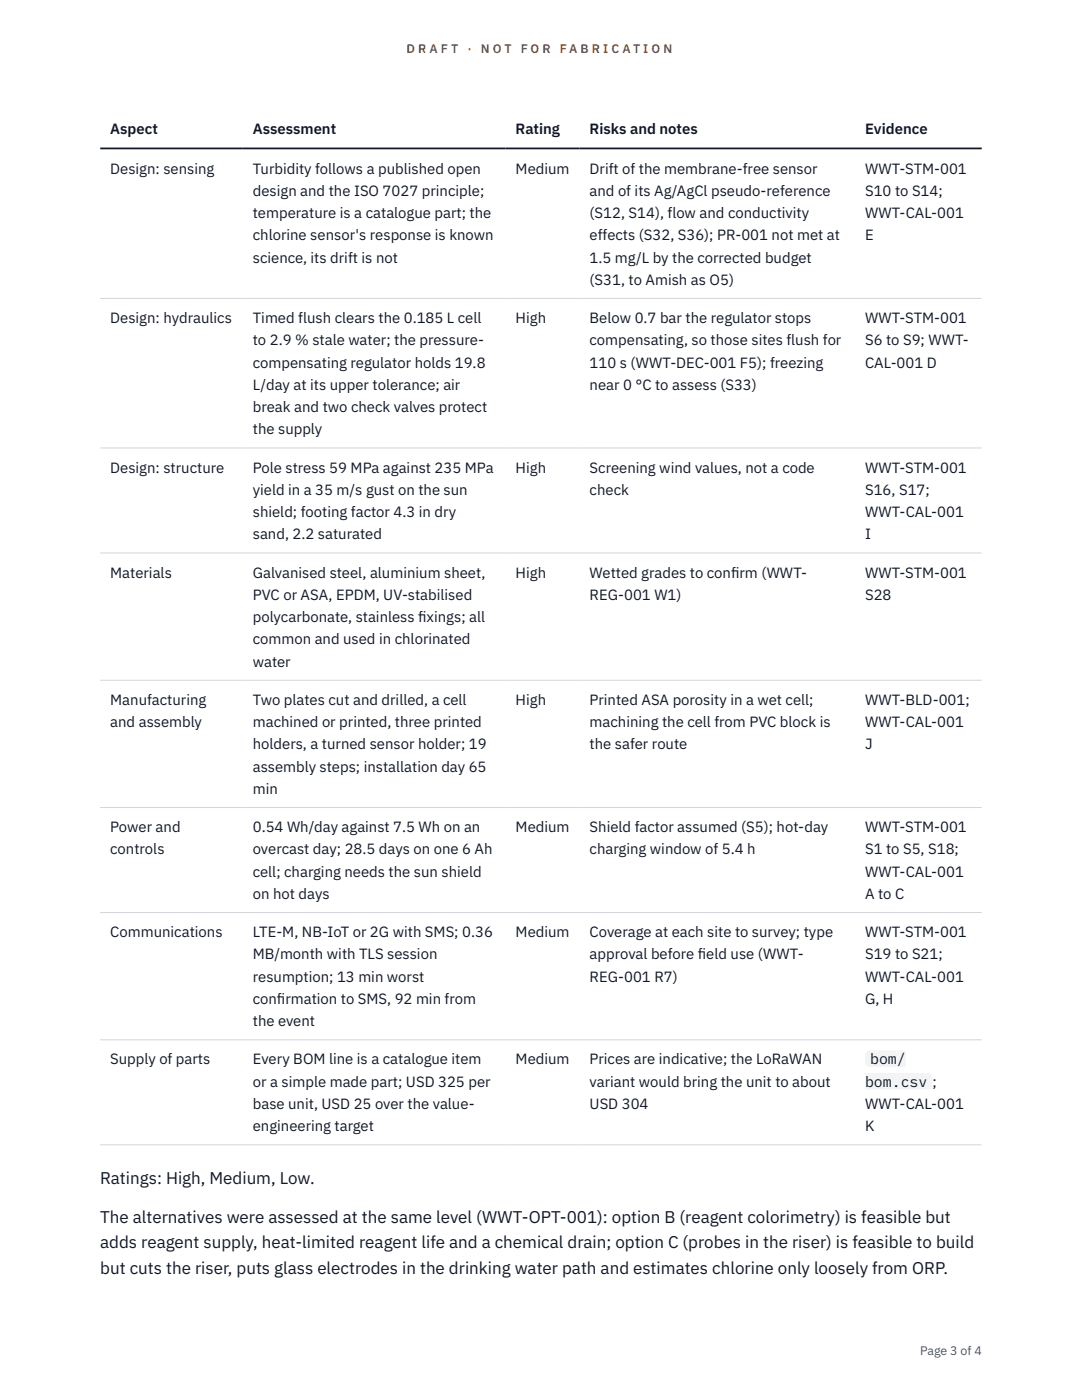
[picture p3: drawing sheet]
<svg xmlns="http://www.w3.org/2000/svg" width="216mm" height="279mm" viewBox="0 0 216 279" stroke-linecap="round" stroke-linejoin="round" font-family="sans-serif">
<defs><g id="words">
<g font-size="3.4" fill="#111827">
<text x="20" y="236.4">Ratings: High, Medium, Low.</text>
<text x="20" y="244.1">The alternatives were assessed at the same level (WWT-OPT-001): option B (reagent colorimetry) is feasible but</text>
<text x="20" y="249.1">adds reagent supply, heat-limited reagent life and a chemical drain; option C (probes in the riser) is feasible to build</text>
<text x="20" y="254.2">but cuts the riser, puts glass electrodes in the drinking water path and estimates chlorine only loosely from ORP.</text>
</g>
<g font-size="3" fill="#111827">
<text x="22" y="26.8">Aspect</text>
<text x="50.4" y="26.8">Assessment</text>
<text x="102.9" y="26.8">Rating</text>
<text x="117.7" y="26.8">Risks and notes</text>
<text x="172.6" y="26.8">Evidence</text>
<text x="22" y="34.6">Design: sensing</text>
<text x="50.4" y="34.6">Turbidity follows a published open</text>
<text x="102.9" y="34.6">Medium</text>
<text x="117.7" y="34.6">Drift of the membrane-free sensor</text>
<text x="172.6" y="34.6">WWT-STM-001</text>
<text x="50.4" y="39.1">design and the ISO 7027 principle;</text>
<text x="117.7" y="39.1">and of its Ag/AgCl pseudo-reference</text>
<text x="172.6" y="39.1">S10 to S14;</text>
<text x="50.4" y="43.5">temperature is a catalogue part; the</text>
<text x="50.4" y="48">chlorine sensor's response is known</text>
<text x="117.7" y="43.5">(S12, S14), flow and conductivity</text>
<text x="117.7" y="48">effects (S32, S36); PR-001 not met at</text>
<text x="172.6" y="43.5">WWT-CAL-001</text>
<text x="172.6" y="48">E</text>
<text x="50.4" y="52.4">science, its drift is not</text>
<text x="117.7" y="52.4">1.5 mg/L by the corrected budget</text>
<text x="117.7" y="56.9">(S31, to Amish as O5)</text>
<text x="22" y="64.5">Design: hydraulics</text>
<text x="50.4" y="64.5">Timed flush clears the 0.185 L cell</text>
<text x="102.9" y="64.5">High</text>
<text x="117.7" y="64.5">Below 0.7 bar the regulator stops</text>
<text x="172.6" y="64.5">WWT-STM-001</text>
<text x="50.4" y="68.9">to 2.9 % stale water; the pressure-</text>
<text x="117.7" y="68.9">compensating, so those sites flush for</text>
<text x="172.6" y="68.9">S6 to S9; WWT-</text>
<text x="50.4" y="73.4">compensating regulator holds 19.8</text>
<text x="50.4" y="77.8">L/day at its upper tolerance; air</text>
<text x="117.7" y="73.4">110 s (WWT-DEC-001 F5); freezing</text>
<text x="117.7" y="77.8">near 0 °C to assess (S33)</text>
<text x="172.6" y="73.4">CAL-001 D</text>
<text x="50.4" y="82.3">break and two check valves protect</text>
<text x="50.4" y="86.7">the supply</text>
<text x="22" y="94.3">Design: structure</text>
<text x="50.4" y="94.3">Pole stress 59 MPa against 235 MPa</text>
<text x="102.9" y="94.3">High</text>
<text x="117.7" y="94.3">Screening wind values, not a code</text>
<text x="172.6" y="94.3">WWT-STM-001</text>
<text x="50.4" y="98.8">yield in a 35 m/s gust on the sun</text>
<text x="117.7" y="98.8">check</text>
<text x="172.6" y="98.8">S16, S17;</text>
<text x="50.4" y="103.2">shield; footing factor 4.3 in dry</text>
<text x="50.4" y="107.7">sand, 2.2 saturated</text>
<text x="172.6" y="103.2">WWT-CAL-001</text>
<text x="172.6" y="107.7">I</text>
<text x="22" y="115.3">Materials</text>
<text x="50.4" y="115.3">Galvanised steel, aluminium sheet,</text>
<text x="50.4" y="119.7">PVC or ASA, EPDM, UV-stabilised</text>
<text x="102.9" y="115.3">High</text>
<text x="117.7" y="115.3">Wetted grades to conf</text>
<text x="117.7" y="119.7">REG-001 W1)</text>
<text x="145.9" y="115.3">irm (WWT-</text>
<text x="172.6" y="115.3">WWT-STM-001</text>
<text x="172.6" y="119.7">S28</text>
<text x="50.4" y="124.2">polycarbonate, stainless f</text>
<text x="83.4" y="124.2">ixings; all</text>
<text x="50.4" y="128.6">common and used in chlorinated</text>
<text x="50.4" y="133.1">water</text>
<text x="22" y="140.7">Manufacturing</text>
<text x="50.4" y="140.7">Two plates cut and drilled, a cell</text>
<text x="102.9" y="140.7">High</text>
<text x="117.7" y="140.7">Printed ASA porosity in a wet cell;</text>
<text x="172.6" y="140.7">WWT-BLD-001;</text>
<text x="22" y="145.1">and assembly</text>
<text x="50.4" y="145.1">machined or printed, three printed</text>
<text x="50.4" y="149.6">holders, a turned sensor holder; 19</text>
<text x="117.7" y="145.1">machining the cell from PVC block is</text>
<text x="117.7" y="149.6">the safer route</text>
<text x="172.6" y="145.1">WWT-CAL-001</text>
<text x="172.6" y="149.6">J</text>
<text x="50.4" y="154">assembly steps; installation day 65</text>
<text x="50.4" y="158.5">min</text>
<text x="22" y="166.1">Power and</text>
<text x="50.4" y="166.1">0.54 Wh/day against 7.5 Wh on an</text>
<text x="102.9" y="166.1">Medium</text>
<text x="117.7" y="166.1">Shield factor assumed (S5); hot-day</text>
<text x="172.6" y="166.1">WWT-STM-001</text>
<text x="22" y="170.5">controls</text>
<text x="50.4" y="170.5">overcast day; 28.5 days on one 6 Ah</text>
<text x="117.7" y="170.5">charging window of 5.4 h</text>
<text x="172.6" y="170.5">S1 to S5, S18;</text>
<text x="50.4" y="175">cell; charging needs the sun shield</text>
<text x="50.4" y="179.4">on hot days</text>
<text x="172.6" y="175">WWT-CAL-001</text>
<text x="172.6" y="179.4">A to C</text>
<text x="22" y="187">Communications</text>
<text x="50.4" y="187">LTE-M, NB-IoT or 2G with SMS; 0.36</text>
<text x="50.4" y="191.5">MB/month with TLS session</text>
<text x="102.9" y="187">Medium</text>
<text x="117.7" y="187">Coverage at each site to survey; type</text>
<text x="117.7" y="191.5">approval before f</text>
<text x="139.3" y="191.5">ield use (WWT-</text>
<text x="172.6" y="187">WWT-STM-001</text>
<text x="172.6" y="191.5">S19 to S21;</text>
<text x="50.4" y="195.9">resumption; 13 min worst</text>
<text x="117.7" y="195.9">REG-001 R7)</text>
<text x="172.6" y="195.9">WWT-CAL-001</text>
<text x="50.4" y="200.4">conf</text>
<text x="55.3" y="200.4">irmation to SMS, 92 min from</text>
<text x="172.6" y="200.4">G, H</text>
<text x="50.4" y="204.8">the event</text>
<text x="22" y="212.4">Supply of parts</text>
<text x="50.4" y="212.4">Every BOM line is a catalogue item</text>
<text x="102.9" y="212.4">Medium</text>
<text x="117.7" y="212.4">Prices are indicative; the LoRaWAN</text>
<text x="173.6" y="212.4">bom/</text>
<text x="50.4" y="216.9">or a simple made part; USD 325 per</text>
<text x="50.4" y="221.3">base unit, USD 25 over the value-</text>
<text x="117.7" y="216.9">variant would bring the unit to about</text>
<text x="117.7" y="221.3">USD 304</text>
<text x="172.6" y="216.9">bom.csv ;</text>
<text x="172.6" y="221.3">WWT-CAL-001</text>
<text x="50.4" y="225.8">engineering target</text>
<text x="172.6" y="225.8">K</text>
</g>
<g font-size="2.5" fill="#b45309">
<text x="81.1" y="10.5">D R A F T</text>
<text x="93.3" y="10.5">·</text>
<text x="95.9" y="10.5">N O T</text>
<text x="103.9" y="10.5">F O R</text>
<text x="111.7" y="10.5">F A B R I C A T I O N</text>
</g>
<text font-size="2.5" fill="#4b5563" x="183.6" y="270.3">Page 3 of 4</text>
</g></defs>
<path d="M20 59.6h175.9M20 89.4h175.9M20 110.4h175.9M20 135.8h175.9M20 161.2h175.9M20 182.1h175.9M20 207.5h175.9M20 228.5h175.9" fill="none" stroke="#d1d5db" stroke-width=".2"/>
<path d="M20 29.6h175.9" fill="none" stroke="#111827" stroke-width=".35"/>
<g fill="#f3f4f6">
<path d="M172.6 209.6h8.1v3.4h-8.1z"/>
<path d="M172.6 214.1h13.5v3.4h-13.5z"/>
</g>
<use href="#words"/>
</svg>
